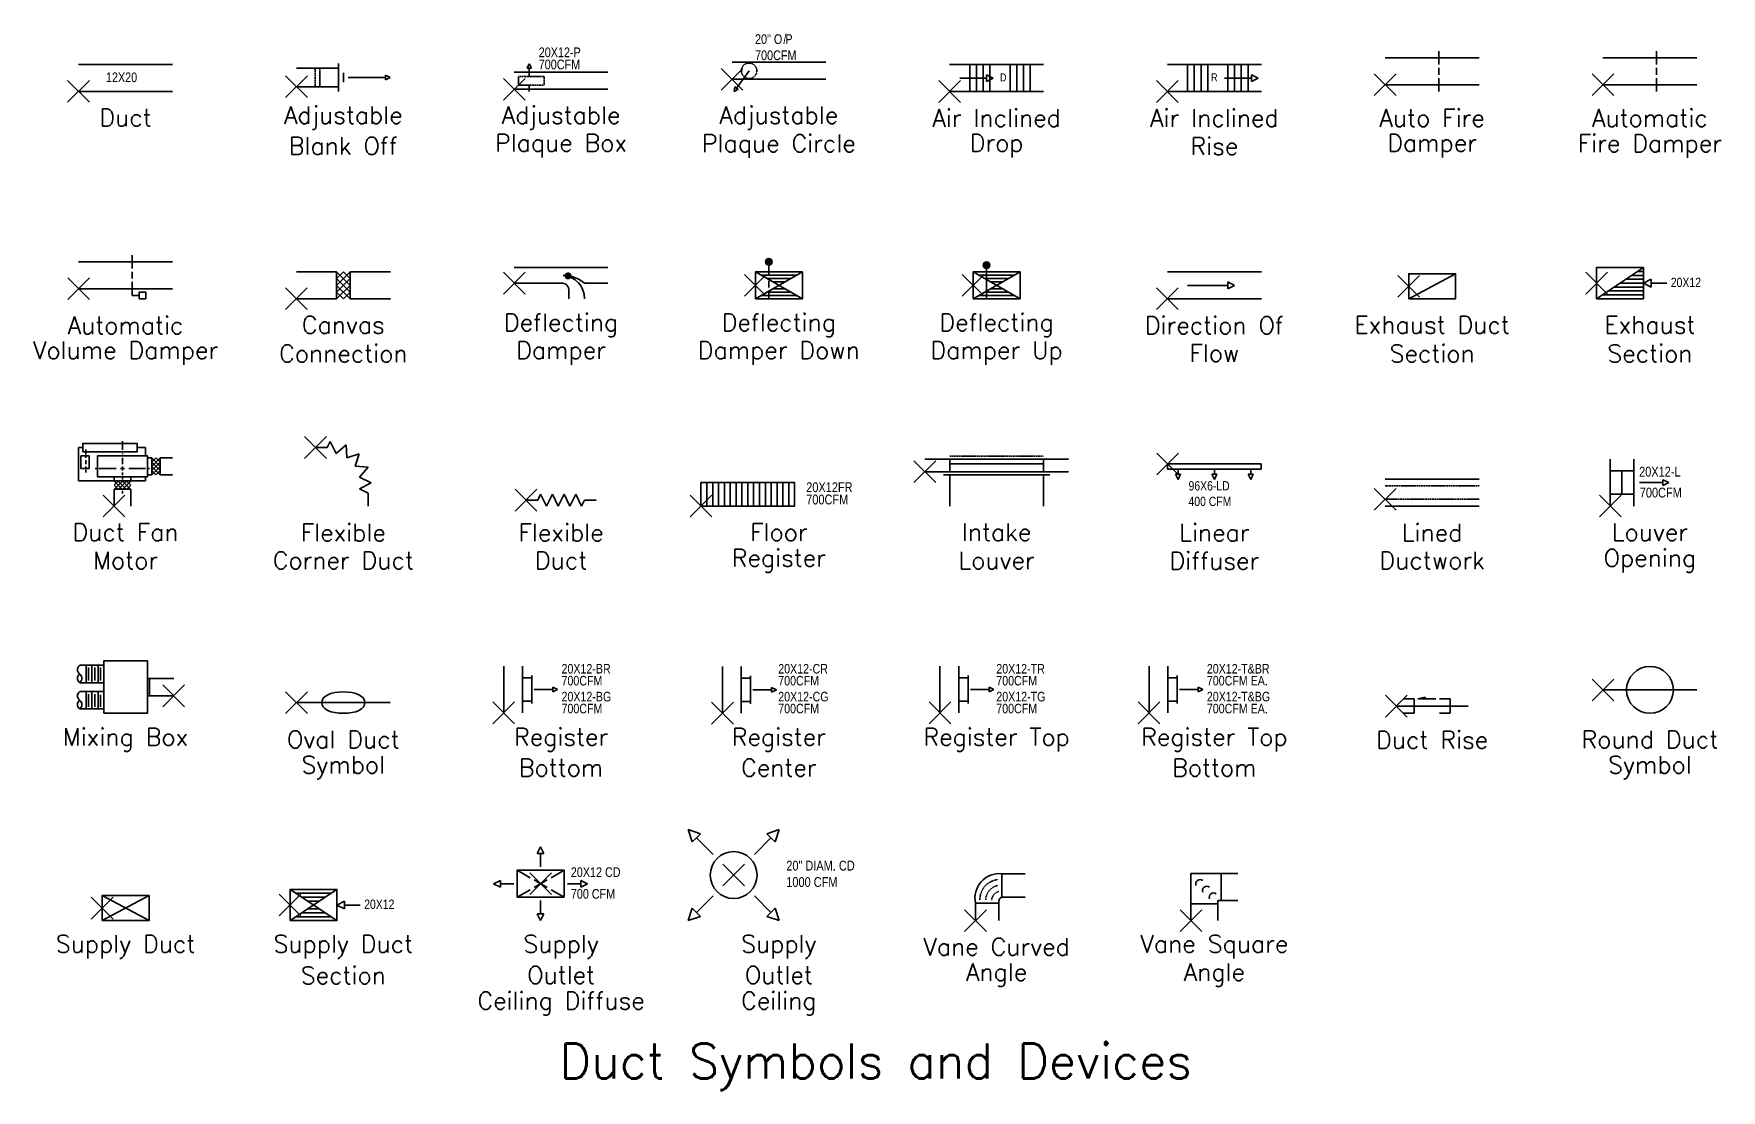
# Model space of a CAD drawing. Header units: inches. Extents: x -24 to 409, y -256 to 15.
import ezdxf
from ezdxf.enums import TextEntityAlignment as Align

# ---------------------------------------------------------------- set-up
doc = ezdxf.new("R2010")
doc.units = ezdxf.units.IN
doc.header["$MEASUREMENT"] = 0
doc.linetypes.add('DOTS', pattern=[0.1, 0.05, -0.05])
doc.layers.add('Block origin', color=7, linetype='Continuous')
doc.layers.add('Text', color=6, linetype='Continuous')
doc.styles.add('ATTR', font='romans.shx', dxfattribs={"width": 0.8, "height": 0.481622})
doc.styles.add('blk_label', font='romans.shx')

msp = doc.modelspace()

# ---------------------------------------------------------------- texts
at = {"layer": 'Text', "style": 'blk_label'}
for s, height, p in [('Adjustable', 4.463, (55.78, -6.69)), ('Adjustable', 4.463, (111.57, -6.69)), ('Adjustable', 4.463, (167.35, -6.69)), ('Duct', 4.463, (0, -6.69)), ('Air Inclined', 4.4627, (223.13, -6.69)), ('Air Inclined', 4.4627, (278.92, -6.69)), ('Auto Fire', 4.463, (334.7, -6.69)), ('Automatic', 4.463, (390.48, -6.69)), ('Blank Off', 4.463, (55.78, -13.92)), ('Plaque Box', 4.463, (111.57, -13.92)), ('Plaque Circle', 4.4627, (167.35, -13.92)), ('Drop', 4.463, (223.13, -13.92)), ('Rise', 4.463, (278.92, -13.92)), ('Damper', 4.463, (334.7, -13.92)), ('Fire Damper', 4.4627, (390.48, -13.92)), ('Automatic', 4.463, (0, -59.8)), ('Canvas', 4.463, (55.78, -59.8)), ('Deflecting', 4.463, (111.57, -59.8)), ('Deflecting', 4.463, (167.35, -59.8)), ('Deflecting', 4.463, (223.13, -59.8)), ('Direction Of', 4.4627, (278.92, -59.8)), ('Exhaust Duct', 4.4627, (334.7, -59.8)), ('Exhaust', 4.463, (390.48, -59.8)), ('Volume Damper', 4.4627, (0, -67.03)), ('Connection', 4.463, (55.78, -67.03)), ('Damper', 4.463, (111.57, -67.03)), ('Damper Down', 4.4627, (167.35, -67.03)), ('Damper Up', 4.463, (223.13, -67.03)), ('Flow', 4.463, (278.92, -67.03)), ('Section', 4.463, (334.7, -67.03)), ('Section', 4.463, (390.48, -67.03)), ('Duct Fan', 4.463, (0, -112.91)), ('Flexible', 4.463, (55.78, -112.91)), ('Flexible', 4.463, (111.57, -112.91)), ('Floor', 4.463, (167.35, -112.91)), ('Intake', 4.463, (223.13, -112.91)), ('Linear', 4.463, (278.92, -112.91)), ('Lined', 4.463, (334.7, -112.91)), ('Louver', 4.463, (390.48, -112.91)), ('Motor', 4.463, (0, -120.14)), ('Corner Duct', 4.4627, (55.78, -120.14)), ('Duct', 4.463, (111.57, -120.14)), ('Register', 4.463, (167.35, -120.14)), ('Louver', 4.463, (223.13, -120.14)), ('Diffuser', 4.463, (278.92, -120.14)), ('Ductwork', 4.463, (334.7, -120.14)), ('Opening', 4.463, (390.48, -120.14)), ('Mixing Box', 4.463, (0, -166.01)), ('Oval Duct', 4.463, (55.78, -166.01)), ('Register', 4.463, (111.57, -166.01)), ('Register', 4.463, (167.35, -166.01)), ('Register Top', 4.4627, (223.13, -166.01)), ('Register Top', 4.4627, (278.92, -166.01)), ('Duct Rise', 4.463, (334.7, -166.01)), ('Round Duct', 4.463, (390.48, -166.01)), ('Symbol', 4.463, (55.78, -173.24)), ('Bottom', 4.463, (111.57, -173.24)), ('Center', 4.463, (167.35, -173.24)), ('Bottom', 4.463, (278.92, -173.24)), ('Symbol', 4.463, (390.48, -173.24)), ('Supply Duct', 4.4627, (0, -219.12)), ('Supply Duct', 4.4627, (55.78, -219.12)), ('Supply', 4.463, (111.57, -219.12)), ('Supply', 4.463, (167.35, -219.12)), ('Vane Curved', 4.4627, (223.13, -219.12)), ('Vane Square', 4.4627, (278.92, -219.12)), ('Section', 4.463, (55.78, -226.35)), ('Outlet', 4.463, (111.57, -226.35)), ('Outlet', 4.463, (167.35, -226.35)), ('Angle', 4.463, (223.13, -226.35)), ('Angle', 4.463, (278.92, -226.35)), ('Ceiling Diffuse', 4.4627, (111.57, -233.58)), ('Ceiling', 4.463, (167.35, -233.58)), ('Duct Symbols and Devices', 9, (192.16, -249.67))]:
    msp.add_text(s, height=height, dxfattribs=at).set_placement(p, align=Align.MIDDLE)

# ---------------------------------------------------------------- blocks, each defined once
blk = doc.blocks.new('Duct')
for p, q in [((0, 6.88), (24.08, 6.88)), ((24.08, 0), (0, 0))]:
    blk.add_line(p, q)
at = {"width": 0.8333}
blk.add_text('12X20', height=2.4768, dxfattribs=at).set_placement((7.0326, 2.3784))
at = {"style": 'ATTR', "width": 0.8, "flags": 9}
blk.add_attdef('ESTCODE', (0, 0), '', height=0.0000482, dxfattribs=at)
blk = doc.blocks.new('Adjustable Blank Off')
for p, q in [((0, 4.8), (10.8, 4.8)), ((10.8, 6), (10.8, -1.2)), ((10.8, 0), (0, 0)), ((12, 1.2), (12, 3.6)), ((13.2, 2.4), (22.8, 2.4)), ((22.8, 3), (22.8, 2.4)), ((24.00001, 2.4), (22.8, 3)), ((22.8, 1.8), (24.00001, 2.4)), ((22.8, 2.4), (22.8, 1.8))]:
    blk.add_line(p, q)
at = {"linetype": 'DOTS'}
for p, q in [((4.8, 0), (4.8, 4.8)), ((6, 4.8), (6, 0))]:
    blk.add_line(p, q, dxfattribs=at)
at = {"style": 'ATTR', "width": 0.8, "flags": 9}
blk.add_attdef('ESTCODE', (0, 0), '', height=0.000048, dxfattribs=at)
blk = doc.blocks.new('Adjustable Plaque Box')
for p, q in [((0, 4.36), (23.9799, 4.36)), ((3.815, 6.54), (3.27, 5.45)), ((3.27, 5.45), (3.815, 5.45)), ((4.36, 5.45), (3.815, 6.54)), ((3.815, 5.45), (4.36, 5.45)), ((3.815, 3.27), (3.815, 5.45)), ((23.9799, 0), (0, 0)), ((3.815, -0.545), (3.815, 1.09))]:
    blk.add_line(p, q)
at = {"linetype": 'DOTS'}
blk.add_lwpolyline([(1.09, 1.09), (1.09, 3.27), (7.63, 3.27), (7.63, 1.09)], close=True, dxfattribs=at)
at = {"width": 0.8333}
for s, p in [('20X12-P', (6.2463, 8.2315)), ('700CFM', (6.2463, 5.125))]:
    blk.add_text(s, height=2.4852, dxfattribs=at).set_placement(p)
at = {"style": 'ATTR', "width": 0.8, "flags": 9}
blk.add_attdef('ESTCODE', (0, 0), '', height=0.000048, dxfattribs=at)
blk = doc.blocks.new('Adjustable Plaque Circle')
for p, q in [((0, 4.36), (23.98, 4.36)), ((23.98, 0), (0, 0)), ((4.36, 2.18), (1.1566, -2.2291)), ((0.7156, -1.9088), (0.5159, -3.1109)), ((0.5159, -3.1109), (1.5975, -2.5495)), ((1.1566, -2.2291), (0.7156, -1.9088)), ((1.5975, -2.5495), (1.1566, -2.2291))]:
    blk.add_line(p, q)
at = {"linetype": 'DOTS'}
blk.add_circle((4.36, 2.18), 1.9838, dxfattribs=at)
at = {"width": 0.8333}
for s, p in [('20" O P', (5.8801, 9.0577)), ('/', (13.1286, 9.0577)), ('700CFM', (5.8801, 4.9157))]:
    blk.add_text(s, height=2.4852, dxfattribs=at).set_placement(p)
at = {"style": 'ATTR', "width": 0.8, "flags": 9}
blk.add_attdef('ESTCODE', (0, 0), '', height=0.000048, dxfattribs=at)
blk = doc.blocks.new('Air Inclined Drop')
for p, q in [((0, 6.88), (24.080004, 6.88)), ((5.16001, 6.88), (5.16001, 0)), ((6.88001, 0), (6.88001, 6.88)), ((8.59999, 6.88), (8.59999, 0)), ((10.31999, 0), (10.31999, 6.88)), ((15.48, 0), (15.48, 6.88)), ((17.2, 6.88), (17.2, 0)), ((18.92, 0), (18.92, 6.88)), ((20.639986, 6.88), (20.639986, 0)), ((24.080004, 0), (0, 0)), ((2.58, 3.44), (9.46001, 3.44)), ((11.17999, 3.44), (9.46001, 4.3)), ((9.46001, 4.3), (9.46001, 3.44)), ((9.46001, 2.58), (11.17999, 3.44)), ((9.46001, 3.44), (9.46001, 2.58))]:
    blk.add_line(p, q)
at = {"width": 0.8333}
blk.add_text('D', height=2.064, dxfattribs=at).set_placement((12.9, 2.58))
at = {"style": 'ATTR', "width": 0.8, "flags": 9}
blk.add_attdef('ESTCODE', (0, 0), '', height=0.0000482, dxfattribs=at)
blk = doc.blocks.new('Air Inclined Rise')
for p, q in [((0, 6.88), (24.07999, 6.88)), ((5.15999, 6.88), (5.15999, 0)), ((6.87999, 0), (6.87999, 6.88)), ((8.6, 6.88), (8.6, 0)), ((10.32, 0), (10.32, 6.88)), ((15.48, 0), (15.48, 6.88)), ((17.2, 6.88), (17.2, 0)), ((18.91999, 0), (18.91999, 6.88)), ((20.63999, 6.88), (20.63999, 0)), ((24.07999, 0), (0, 0)), ((14.62, 3.44), (21.5, 3.44)), ((21.5, 3.44), (21.5, 4.3)), ((21.5, 4.3), (23.21999, 3.44)), ((23.21999, 3.44), (21.5, 2.58)), ((21.5, 2.58), (21.5, 3.44))]:
    blk.add_line(p, q)
at = {"width": 0.8333}
blk.add_text('R', height=2.064, dxfattribs=at).set_placement((11.18, 2.58))
at = {"style": 'ATTR', "width": 0.8, "flags": 9}
blk.add_attdef('ESTCODE', (0, 0), '', height=0.0000482, dxfattribs=at)
blk = doc.blocks.new('Auto Fire Damper')
for p, q in [((0, 6.88), (24.08, 6.88)), ((13.76, 5.16), (13.76, 8.6)), ((24.08, 0), (0, 0)), ((13.76, 2.58), (13.76, 4.3)), ((13.76, -1.72), (13.76, 1.72))]:
    blk.add_line(p, q)
at = {"style": 'ATTR', "width": 0.8, "flags": 9}
blk.add_attdef('ESTCODE', (0, 0), '', height=0.0000482, dxfattribs=at)
blk = doc.blocks.new('Automatic Fire Damper')
for p, q in [((0, 6.88), (24.08, 6.88)), ((13.76, 5.16), (13.76, 8.6)), ((24.08, 0), (0, 0)), ((13.76, 2.58), (13.76, 4.3)), ((13.76, -1.72), (13.76, 1.72))]:
    blk.add_line(p, q)
at = {"style": 'ATTR', "width": 0.8, "flags": 9}
blk.add_attdef('ESTCODE', (0, 0), '', height=0.0000482, dxfattribs=at)
blk = doc.blocks.new('Automatic Volume Damper')
for p, q in [((0, 6.88), (24.07998, 6.88)), ((13.75999, 5.16), (13.75999, 8.6)), ((24.07998, 0), (0, 0)), ((13.75999, 2.58), (13.75999, 4.3)), ((13.75999, -1.72), (13.75999, 1.72)), ((13.75999, -1.72), (15.47999, -1.72))]:
    blk.add_line(p, q)
blk.add_lwpolyline([(15.47999, -2.58), (15.47999, -0.86), (17.19999, -0.86), (17.19999, -2.58)], close=True)
at = {"style": 'ATTR', "width": 0.8, "flags": 9}
blk.add_attdef('ESTCODE', (0, 0), '', height=0.0000482, dxfattribs=at)
blk = doc.blocks.new('Canvas Connection')
for p, q in [((0, 6.88), (10.32001, 6.88)), ((10.32001, 6.88), (13.76001, 3.44)), ((13.76001, 6.88), (10.32001, 3.44)), ((12.04001, 6.88), (10.32001, 5.16)), ((10.32001, 6.88), (10.32001, 0)), ((13.76001, 1.72), (10.32001, 5.16)), ((10.32001, 1.72), (13.76001, 5.16)), ((13.76001, 5.16), (12.04001, 6.88)), ((24.07999, 6.88), (13.75999, 6.88)), ((13.75999, 6.88), (13.75999, 0)), ((10.32001, 0), (0, 0)), ((10.32001, 0), (13.76001, 3.44)), ((13.76001, 0), (10.32001, 3.44)), ((10.32001, 1.72), (12.04001, 0)), ((13.76001, 1.72), (12.04001, 0)), ((13.75999, 0), (24.07999, 0))]:
    blk.add_line(p, q)
at = {"style": 'ATTR', "width": 0.8, "flags": 9}
blk.add_attdef('ESTCODE', (0, 0), '', height=0.0000482, dxfattribs=at)
blk = doc.blocks.new('*X11')
at = {"color": 0}
for p, q in [((15.61, 5.46), (17.02, 5.46)), ((15.61, 5.43), (17.02, 5.43)), ((15.61, 5.4), (17.03, 5.4)), ((15.61, 5.37), (17.02, 5.37)), ((15.61, 5.34), (17.02, 5.34)), ((15.62, 5.52), (17.02, 5.52)), ((15.62, 5.49), (17.02, 5.49)), ((15.62, 5.31), (17.02, 5.31)), ((15.62, 5.28), (17.01, 5.28)), ((15.63, 5.58), (17, 5.58)), ((15.63, 5.55), (17.01, 5.55)), ((15.63, 5.25), (17.01, 5.25)), ((15.64, 5.61), (16.99, 5.61)), ((15.64, 5.22), (17, 5.22)), ((15.64, 5.19), (16.99, 5.19)), ((15.65, 5.64), (16.99, 5.64)), ((15.65, 5.16), (16.98, 5.16)), ((15.66, 5.67), (16.97, 5.67)), ((15.67, 5.13), (16.97, 5.13)), ((15.68, 5.7), (16.96, 5.7)), ((15.68, 5.1), (16.96, 5.1)), ((15.69, 5.73), (16.95, 5.73)), ((15.7, 5.07), (16.94, 5.07)), ((15.71, 5.76), (16.93, 5.76)), ((15.71, 5.04), (16.92, 5.04)), ((15.73, 5.79), (16.91, 5.79)), ((15.73, 5.01), (16.9, 5.01)), ((15.75, 5.82), (16.89, 5.82)), ((15.75, 4.98), (16.88, 4.98)), ((15.77, 5.85), (16.87, 5.85)), ((15.78, 4.95), (16.86, 4.95)), ((15.79, 5.88), (16.84, 5.88)), ((15.8, 4.92), (16.83, 4.92)), ((15.82, 5.91), (16.81, 5.91)), ((15.83, 4.89), (16.8, 4.89)), ((15.86, 5.94), (16.78, 5.94)), ((15.87, 4.86), (16.77, 4.86)), ((15.89, 5.97), (16.74, 5.97)), ((15.91, 4.83), (16.73, 4.83)), ((15.94, 6), (16.7, 6)), ((15.95, 4.8), (16.68, 4.8)), ((15.99, 6.03), (16.65, 6.03)), ((16.01, 4.77), (16.63, 4.77)), ((16.05, 6.06), (16.58, 6.06)), ((16.08, 4.74), (16.56, 4.74)), ((16.14, 6.09), (16.49, 6.09)), ((16.19, 4.71), (16.45, 4.71))]:
    blk.add_line(p, q, dxfattribs=at)
blk = doc.blocks.new('Deflecting Damper')
for p, q in [((0, 4), (24, 4)), ((0, 0), (12, 0)), ((24, 0), (18, 0)), ((14, -2), (14, -4))]:
    blk.add_line(p, q)
blk.add_circle((13.77, 1.86), 0.707)
for centre, radius, start, end in [((12.25, -1.75), 1.77, 351.8699, 98.1301), ((12.23, -7.31), 9.32, 51.7113, 88.3225), ((12.03, -3.96), 5.98, 359.5801, 85.4407)]:
    blk.add_arc(centre, radius, start, end)
blk.add_blockref('*X11', (-2.54, -3.55))
at = {"style": 'ATTR', "width": 0.8, "flags": 9}
blk.add_attdef('ESTCODE', (0, 0), '', height=0.000048, dxfattribs=at)
blk = doc.blocks.new('Deflecting Damper Down')
for p, q in [((3.4401, 2.7292), (3.4401, 5.16)), ((0, 3.44), (12.0401, -3.44)), ((0, -3.44), (12.0401, 3.44)), ((10.5605, 2.58), (1.5418, 2.58)), ((3.0681, 1.72), (8.9996, 1.72)), ((3.4401, -0.5494), (3.4401, 1.1706)), ((7.5774, 0.86), (4.4902, 0.86)), ((1.5071, -2.58), (10.5605, -2.58)), ((9.0342, -1.72), (3.0681, -1.72)), ((3.4401, -3.44), (3.4401, -1.72)), ((4.5943, -0.86), (7.508, -0.86))]:
    blk.add_line(p, q)
blk.add_lwpolyline([(0, -3.44), (0, 3.44), (12.0401, 3.44), (12.0401, -3.44)], close=True)
blk.add_circle((3.4401, 6.02), 0.86)
for points in [[(3.264, 6.2159), (2.637, 6.3225), (2.58, 6.02)], [(2.637, 6.3225), (2.593, 6.175), (2.58, 6.02)], [(3.264, 6.2159), (2.58, 6.02), (3.264, 5.8241)], [(2.593, 6.175), (2.5852, 6.0903), (2.58, 6.02)], [(3.264, 5.8241), (2.58, 6.02), (2.637, 5.7176)], [(2.58, 6.02), (2.593, 5.8651), (2.637, 5.7176)], [(2.58, 6.02), (2.5852, 5.9498), (2.593, 5.8651)], [(2.637, 6.3225), (2.6137, 6.2487), (2.593, 6.175)], [(2.593, 5.8651), (2.6137, 5.7914), (2.637, 5.7176)], [(3.264, 6.2159), (2.8572, 6.6503), (2.637, 6.3225)], [(2.8572, 6.6503), (2.7562, 6.541), (2.637, 6.3225)], [(2.7562, 6.541), (2.6914, 6.4372), (2.637, 6.3225)], [(2.6914, 6.4372), (2.6629, 6.3826), (2.637, 6.3225)], [(2.637, 5.7176), (2.8572, 5.3898), (3.264, 5.8241)], [(2.637, 5.7176), (2.7562, 5.4991), (2.8572, 5.3898)], [(2.637, 5.7176), (2.6914, 5.6029), (2.7562, 5.4991)], [(2.637, 5.7176), (2.6629, 5.6575), (2.6914, 5.6029)], [(2.7562, 6.541), (2.7225, 6.4973), (2.6914, 6.4372)], [(2.6914, 5.6029), (2.7225, 5.5428), (2.7562, 5.4991)], [(2.8572, 6.6503), (2.8002, 6.5956), (2.7562, 6.541)], [(2.7562, 5.4991), (2.8002, 5.4444), (2.8572, 5.3898)], [(3.264, 6.2159), (3.1629, 6.8333), (2.8572, 6.6503)], [(3.1629, 6.8333), (3.0489, 6.7841), (2.8572, 6.6503)], [(3.0489, 6.7841), (2.9505, 6.7267), (2.8572, 6.6503)], [(2.9505, 6.7267), (2.8961, 6.683), (2.8572, 6.6503)], [(2.8572, 5.3898), (3.1629, 5.2068), (3.264, 5.8241)], [(2.8572, 5.3898), (3.0489, 5.256), (3.1629, 5.2068)], [(2.8572, 5.3898), (2.9505, 5.3133), (3.0489, 5.256)], [(2.8572, 5.3898), (2.8961, 5.357), (2.9505, 5.3133)], [(3.0489, 6.7841), (2.9945, 6.7568), (2.9505, 6.7267)], [(2.9505, 5.3133), (2.9945, 5.2833), (3.0489, 5.256)], [(3.1629, 6.8333), (3.1059, 6.8142), (3.0489, 6.7841)], [(3.0489, 5.256), (3.1059, 5.2259), (3.1629, 5.2068)], [(3.264, 6.2159), (3.4401, 6.88), (3.1629, 6.8333)], [(3.4401, 6.88), (3.3313, 6.8715), (3.1629, 6.8333)], [(3.3313, 6.8715), (3.2251, 6.8496), (3.1629, 6.8333)], [(3.1629, 5.2068), (3.4401, 5.16), (3.264, 5.8241)], [(3.1629, 5.2068), (3.3313, 5.1685), (3.4401, 5.16)], [(3.1629, 5.2068), (3.2251, 5.1904), (3.3313, 5.1685)], [(3.3313, 6.8715), (3.2769, 6.8633), (3.2251, 6.8496)], [(3.2251, 5.1904), (3.2769, 5.1767), (3.3313, 5.1685)], [(3.6161, 6.2159), (3.4401, 6.88), (3.264, 6.2159)], [(3.6161, 5.8241), (3.6161, 6.2159), (3.264, 6.2159)], [(3.264, 6.2159), (3.264, 5.8241), (3.6161, 5.8241)], [(3.264, 5.8241), (3.4401, 5.16), (3.6161, 5.8241)], [(3.4401, 6.88), (3.3909, 6.877), (3.3313, 6.8715)], [(3.3313, 5.1685), (3.3909, 5.1631), (3.4401, 5.16)], [(3.7172, 6.8333), (3.4401, 6.88), (3.6161, 6.2159)], [(3.7172, 6.8333), (3.5488, 6.8715), (3.4401, 6.88)], [(3.5488, 6.8715), (3.4892, 6.877), (3.4401, 6.88)], [(3.6161, 5.8241), (3.4401, 5.16), (3.7172, 5.2068)], [(3.4401, 5.16), (3.5488, 5.1685), (3.7172, 5.2068)], [(3.4401, 5.16), (3.4892, 5.1631), (3.5488, 5.1685)], [(3.7172, 6.8333), (3.655, 6.8496), (3.5488, 6.8715)], [(3.655, 6.8496), (3.6032, 6.8633), (3.5488, 6.8715)], [(3.5488, 5.1685), (3.655, 5.1904), (3.7172, 5.2068)], [(3.5488, 5.1685), (3.6032, 5.1767), (3.655, 5.1904)], [(4.0229, 6.6503), (3.7172, 6.8333), (3.6161, 6.2159)], [(4.2431, 6.3225), (4.0229, 6.6503), (3.6161, 6.2159)], [(3.6161, 6.2159), (4.3001, 6.02), (4.2431, 6.3225)], [(3.6161, 5.8241), (4.3001, 6.02), (3.6161, 6.2159)], [(3.6161, 5.8241), (4.2431, 5.7176), (4.3001, 6.02)], [(3.6161, 5.8241), (4.0229, 5.3898), (4.2431, 5.7176)], [(3.6161, 5.8241), (3.7172, 5.2068), (4.0229, 5.3898)], [(4.0229, 6.6503), (3.8312, 6.7841), (3.7172, 6.8333)], [(3.8312, 6.7841), (3.7742, 6.8142), (3.7172, 6.8333)], [(3.7172, 5.2068), (3.8312, 5.256), (4.0229, 5.3898)], [(3.7172, 5.2068), (3.7742, 5.2259), (3.8312, 5.256)], [(4.0229, 6.6503), (3.9296, 6.7267), (3.8312, 6.7841)], [(3.9296, 6.7267), (3.8856, 6.7568), (3.8312, 6.7841)], [(3.8312, 5.256), (3.9296, 5.3133), (4.0229, 5.3898)], [(3.8312, 5.256), (3.8856, 5.2833), (3.9296, 5.3133)], [(4.0229, 6.6503), (3.984, 6.683), (3.9296, 6.7267)], [(3.9296, 5.3133), (3.984, 5.357), (4.0229, 5.3898)], [(4.2431, 6.3225), (4.1239, 6.541), (4.0229, 6.6503)], [(4.1239, 6.541), (4.0799, 6.5956), (4.0229, 6.6503)], [(4.0229, 5.3898), (4.1239, 5.4991), (4.2431, 5.7176)], [(4.0229, 5.3898), (4.0799, 5.4444), (4.1239, 5.4991)], [(4.2431, 6.3225), (4.1887, 6.4372), (4.1239, 6.541)], [(4.1887, 6.4372), (4.1576, 6.4973), (4.1239, 6.541)], [(4.1239, 5.4991), (4.1887, 5.6029), (4.2431, 5.7176)], [(4.1239, 5.4991), (4.1576, 5.5428), (4.1887, 5.6029)], [(4.2431, 6.3225), (4.2172, 6.3826), (4.1887, 6.4372)], [(4.1887, 5.6029), (4.2172, 5.6575), (4.2431, 5.7176)], [(4.3001, 6.02), (4.2872, 6.175), (4.2431, 6.3225)], [(4.2872, 6.175), (4.2664, 6.2487), (4.2431, 6.3225)], [(4.2431, 5.7176), (4.2872, 5.8651), (4.3001, 6.02)], [(4.2431, 5.7176), (4.2664, 5.7914), (4.2872, 5.8651)], [(4.3001, 6.02), (4.2949, 6.0903), (4.2872, 6.175)], [(4.2872, 5.8651), (4.2949, 5.9498), (4.3001, 6.02)]]:
    blk.add_solid(points)
at = {"style": 'ATTR', "width": 0.8, "flags": 9}
blk.add_attdef('ESTCODE', (0, 0), '', height=0.0000241, dxfattribs=at)
blk = doc.blocks.new('Deflecting Damper Up')
for p, q in [((0, 3.44), (12.04, -3.44)), ((0, -3.44), (12.04, 3.44)), ((10.5604, 2.58), (1.5418, 2.58)), ((3.068, 1.72), (8.9995, 1.72)), ((3.44, -3.44), (3.44, 4.3)), ((7.5774, 0.86), (4.4902, 0.86)), ((1.5071, -2.58), (10.5604, -2.58)), ((9.0342, -1.72), (3.068, -1.72)), ((4.5943, -0.86), (7.508, -0.86))]:
    blk.add_line(p, q)
blk.add_lwpolyline([(0, -3.44), (0, 3.44), (12.04, 3.44), (12.04, -3.44)], close=True)
blk.add_circle((3.44, 5.16), 0.86)
for points in [[(3.2697, 5.386), (2.6508, 5.4905), (2.58, 5.16)], [(2.6508, 5.4905), (2.5918, 5.2871), (2.58, 5.16)], [(3.2697, 5.386), (2.58, 5.16), (3.2697, 4.9341)], [(2.5918, 5.2871), (2.5838, 5.2193), (2.58, 5.16)], [(3.2697, 4.9341), (2.58, 5.16), (2.6508, 4.8296)], [(2.58, 5.16), (2.5918, 5.0329), (2.6508, 4.8296)], [(2.58, 5.16), (2.5838, 5.1007), (2.5918, 5.0329)], [(2.6508, 5.4905), (2.6106, 5.3916), (2.5918, 5.2871)], [(2.6106, 5.3916), (2.5999, 5.3323), (2.5918, 5.2871)], [(2.5918, 5.0329), (2.6106, 4.9284), (2.6508, 4.8296)], [(2.5918, 5.0329), (2.5999, 4.9877), (2.6106, 4.9284)], [(2.6508, 5.4905), (2.6293, 5.4481), (2.6106, 5.3916)], [(2.6106, 4.9284), (2.6293, 4.8719), (2.6508, 4.8296)], [(3.2697, 5.386), (2.9589, 5.8718), (2.6508, 5.4905)], [(2.9589, 5.8718), (2.7419, 5.6544), (2.6508, 5.4905)], [(2.7419, 5.6544), (2.6776, 5.5583), (2.6508, 5.4905)], [(2.6508, 4.8296), (2.9589, 4.4482), (3.2697, 4.9341)], [(2.6508, 4.8296), (2.7419, 4.6657), (2.9589, 4.4482)], [(2.6508, 4.8296), (2.6776, 4.7617), (2.7419, 4.6657)], [(2.7419, 5.6544), (2.7097, 5.612), (2.6776, 5.5583)], [(2.6776, 4.7617), (2.7097, 4.7081), (2.7419, 4.6657)], [(2.9589, 5.8718), (2.8249, 5.7532), (2.7419, 5.6544)], [(2.8249, 5.7532), (2.7794, 5.7165), (2.7419, 5.6544)], [(2.7419, 4.6657), (2.8249, 4.5668), (2.9589, 4.4482)], [(2.7419, 4.6657), (2.7794, 4.6036), (2.8249, 4.5668)], [(2.9589, 5.8718), (2.8731, 5.8097), (2.8249, 5.7532)], [(2.8249, 4.5668), (2.8731, 4.5103), (2.9589, 4.4482)], [(2.9589, 5.8718), (2.908, 5.8379), (2.8731, 5.8097)], [(2.8731, 4.5103), (2.908, 4.4821), (2.9589, 4.4482)], [(3.2697, 5.386), (3.44, 6.02), (2.9589, 5.8718)], [(3.44, 6.02), (3.2188, 5.9905), (2.9589, 5.8718)], [(3.2188, 5.9905), (3.0955, 5.9453), (2.9589, 5.8718)], [(3.0955, 5.9453), (3.0044, 5.9058), (2.9589, 5.8718)], [(2.9589, 4.4482), (3.44, 4.3), (3.2697, 4.9341)], [(2.9589, 4.4482), (3.2188, 4.3296), (3.44, 4.3)], [(2.9589, 4.4482), (3.0955, 4.3747), (3.2188, 4.3296)], [(2.9589, 4.4482), (3.0044, 4.4143), (3.0955, 4.3747)], [(3.0955, 5.9453), (3.0553, 5.9284), (3.0044, 5.9058)], [(3.0044, 4.4143), (3.0553, 4.3917), (3.0955, 4.3747)], [(3.2188, 5.9905), (3.1598, 5.9707), (3.0955, 5.9453)], [(3.0955, 4.3747), (3.1598, 4.3493), (3.2188, 4.3296)], [(3.44, 6.02), (3.3233, 6.0131), (3.2188, 5.9905)], [(3.3233, 6.0131), (3.275, 6.0046), (3.2188, 5.9905)], [(3.2188, 4.3296), (3.3233, 4.3069), (3.44, 4.3)], [(3.2188, 4.3296), (3.275, 4.3154), (3.3233, 4.3069)], [(3.6104, 5.386), (3.44, 6.02), (3.2697, 5.386)], [(3.6104, 4.9341), (3.6104, 5.386), (3.2697, 5.386)], [(3.2697, 5.386), (3.2697, 4.9341), (3.6104, 4.9341)], [(3.2697, 4.9341), (3.44, 4.3), (3.6104, 4.9341)], [(3.3849, 6.0187), (3.3608, 6.0216), (3.3233, 6.0131)], [(3.44, 6.02), (3.3849, 6.0187), (3.3233, 6.0131)], [(3.44, 6.02), (3.4197, 6.0216), (3.3849, 6.0187)], [(3.4952, 6.0187), (3.4604, 6.0216), (3.44, 6.02)], [(3.9212, 5.8718), (3.44, 6.02), (3.6104, 5.386)], [(3.9212, 5.8718), (3.6613, 5.9905), (3.44, 6.02)], [(3.6613, 5.9905), (3.5568, 6.0131), (3.44, 6.02)], [(3.5568, 6.0131), (3.4952, 6.0187), (3.44, 6.02)], [(3.6104, 4.9341), (3.44, 4.3), (3.9212, 4.4482)], [(3.44, 4.3), (3.6613, 4.3296), (3.9212, 4.4482)], [(3.44, 4.3), (3.5568, 4.3069), (3.6613, 4.3296)], [(3.5568, 6.0131), (3.5193, 6.0216), (3.4952, 6.0187)], [(3.6613, 5.9905), (3.605, 6.0046), (3.5568, 6.0131)], [(3.5568, 4.3069), (3.605, 4.3154), (3.6613, 4.3296)], [(4.2293, 5.4905), (3.9212, 5.8718), (3.6104, 5.386)], [(3.6104, 5.386), (4.3, 5.16), (4.2293, 5.4905)], [(3.6104, 4.9341), (4.3, 5.16), (3.6104, 5.386)], [(3.6104, 4.9341), (4.2293, 4.8296), (4.3, 5.16)], [(3.6104, 4.9341), (3.9212, 4.4482), (4.2293, 4.8296)], [(3.9212, 5.8718), (3.7845, 5.9453), (3.6613, 5.9905)], [(3.7845, 5.9453), (3.7202, 5.9707), (3.6613, 5.9905)], [(3.6613, 4.3296), (3.7845, 4.3747), (3.9212, 4.4482)], [(3.6613, 4.3296), (3.7202, 4.3493), (3.7845, 4.3747)], [(3.9212, 5.8718), (3.8756, 5.9058), (3.7845, 5.9453)], [(3.8756, 5.9058), (3.8247, 5.9284), (3.7845, 5.9453)], [(3.7845, 4.3747), (3.8756, 4.4143), (3.9212, 4.4482)], [(3.7845, 4.3747), (3.8247, 4.3917), (3.8756, 4.4143)], [(4.2293, 5.4905), (4.1382, 5.6544), (3.9212, 5.8718)], [(4.1382, 5.6544), (4.0551, 5.7532), (3.9212, 5.8718)], [(4.0551, 5.7532), (4.0069, 5.8097), (3.9212, 5.8718)], [(4.0069, 5.8097), (3.9721, 5.8379), (3.9212, 5.8718)], [(3.9212, 4.4482), (4.1382, 4.6657), (4.2293, 4.8296)], [(3.9212, 4.4482), (4.0551, 4.5668), (4.1382, 4.6657)], [(3.9212, 4.4482), (4.0069, 4.5103), (4.0551, 4.5668)], [(3.9212, 4.4482), (3.9721, 4.4821), (4.0069, 4.5103)], [(4.1382, 5.6544), (4.1007, 5.7165), (4.0551, 5.7532)], [(4.0551, 4.5668), (4.1007, 4.6036), (4.1382, 4.6657)], [(4.2293, 5.4905), (4.2025, 5.5583), (4.1382, 5.6544)], [(4.2025, 5.5583), (4.1704, 5.612), (4.1382, 5.6544)], [(4.1382, 4.6657), (4.2025, 4.7617), (4.2293, 4.8296)], [(4.1382, 4.6657), (4.1704, 4.7081), (4.2025, 4.7617)], [(4.3, 5.16), (4.2882, 5.2871), (4.2293, 5.4905)], [(4.2882, 5.2871), (4.2695, 5.3916), (4.2293, 5.4905)], [(4.2695, 5.3916), (4.2507, 5.4481), (4.2293, 5.4905)], [(4.2293, 4.8296), (4.2882, 5.0329), (4.3, 5.16)], [(4.2293, 4.8296), (4.2695, 4.9284), (4.2882, 5.0329)], [(4.2293, 4.8296), (4.2507, 4.8719), (4.2695, 4.9284)], [(4.2882, 5.2871), (4.2802, 5.3323), (4.2695, 5.3916)], [(4.2695, 4.9284), (4.2802, 4.9877), (4.2882, 5.0329)], [(4.3, 5.16), (4.2963, 5.2193), (4.2882, 5.2871)], [(4.2882, 5.0329), (4.2963, 5.1007), (4.3, 5.16)], [(3.3233, 4.3069), (3.3849, 4.3013), (3.44, 4.3)], [(3.3233, 4.3069), (3.3608, 4.2985), (3.3849, 4.3013)], [(3.3849, 4.3013), (3.4197, 4.2985), (3.44, 4.3)], [(3.44, 4.3), (3.4952, 4.3013), (3.5568, 4.3069)], [(3.44, 4.3), (3.4604, 4.2985), (3.4952, 4.3013)], [(3.4952, 4.3013), (3.5193, 4.2985), (3.5568, 4.3069)]]:
    blk.add_solid(points)
at = {"style": 'ATTR', "width": 0.8, "flags": 9}
blk.add_attdef('ESTCODE', (0, 0), '', height=0.0000241, dxfattribs=at)
blk = doc.blocks.new('Direction Of Flow')
for p, q in [((0, 6.88), (24.07999, 6.88)), ((24.07999, 0), (0, 0)), ((5.16, 3.44), (15.47998, 3.44)), ((15.47998, 4.3), (15.47998, 3.44)), ((17.20001, 3.44), (15.47998, 4.3)), ((15.47998, 3.44), (15.47998, 2.58)), ((15.47998, 2.58), (17.20001, 3.44))]:
    blk.add_line(p, q)
at = {"style": 'ATTR', "width": 0.8, "flags": 9}
blk.add_attdef('ESTCODE', (0, 0), '', height=0.0000482, dxfattribs=at)
blk = doc.blocks.new('Exhaust Duct Section')
blk.add_line((0, -3.2), (12.00001, 3.2))
blk.add_lwpolyline([(0, -3.2), (0, 3.2), (12.00001, 3.2), (12.00001, -3.2)], close=True)
at = {"style": 'ATTR', "width": 0.8, "flags": 9}
blk.add_attdef('ESTCODE', (0, 0), '', height=0.000024, dxfattribs=at)
blk = doc.blocks.new('Exhaust Section')
for p, q in [((0, -4), (12, 4)), ((12, 0), (6.0125, 0)), ((7.5257, 1), (12, 1)), ((12, 2), (9.0389, 2)), ((10.5076, 3), (12, 3)), ((12, 0), (14, 1)), ((14, -1), (12, 0)), ((14, 1), (14, -1)), ((14, 0), (18, 0)), ((1.4951, -3), (12, -3)), ((12, -2), (3.0528, -2)), ((4.4993, -1), (12, -1))]:
    blk.add_line(p, q)
blk.add_lwpolyline([(0, -4), (0, 4), (12, 4), (12, -4)], close=True)
at = {"width": 0.8333}
blk.add_text('20X12', height=2.4, dxfattribs=at).set_placement((19, -1))
at = {"style": 'ATTR', "width": 0.8, "flags": 9}
blk.add_attdef('ESTCODE', (0, 0), '', height=0.0000547, dxfattribs=at)
blk = doc.blocks.new('Duct Fan Motor')
for p, q in [((-9.095, 14.98), (-8.025, 14.98)), ((-9.095, 6.42), (-9.095, 14.98)), ((-7.2225, 13.1944), (-7.2225, 14.445)), ((2.14, 16.2812), (2.14, 16.585)), ((2.14, 14.3893), (2.14, 15.7833)), ((2.14, 13.2687), (2.14, 13.4931)), ((5.885, 14.98), (8.025, 14.98)), ((8.025, 12.84), (8.025, 14.98)), ((-8.56, 9.63), (-8.56, 12.84)), ((-8.56, 12.84), (-6.42, 12.84)), ((-6.42, 9.63), (-8.56, 9.63)), ((-7.2225, 12.305), (-7.2225, 12.597)), ((-7.2225, 11.77), (-7.2225, 10.7)), ((-7.2225, 10.165), (-7.2225, 9.9084)), ((-7.2225, 9.311), (-7.2225, 8.56)), ((-6.42, 12.84), (-6.42, 9.63)), ((-4.5471, 9.63), (-4.815, 9.63)), ((0.535, 9.63), (-3.9115, 9.63)), ((1.605, 9.63), (2.675, 9.63)), ((2.14, 12.305), (2.14, 10.7)), ((2.14, 9.095), (2.14, 10.165)), ((3.745, 9.63), (8.0382, 9.63)), ((9.63, 12.305), (8.56, 12.305)), ((8.6738, 9.63), (9.095, 9.63)), ((9.63, 11.235), (10.7, 12.305)), ((11.77, 12.305), (9.63, 10.165)), ((9.63, 12.305), (11.77, 10.165)), ((9.63, 8.025), (9.63, 12.305)), ((9.63, 9.095), (11.77, 11.235)), ((9.63, 11.235), (11.77, 9.095)), ((9.63, 8.025), (11.77, 10.165)), ((11.77, 8.025), (9.63, 10.165)), ((9.63, 9.095), (10.7, 8.025)), ((10.7, 12.305), (11.77, 11.235)), ((11.77, 9.095), (10.7, 8.025)), ((11.77, 12.305), (14.98, 12.305)), ((11.77, 8.025), (11.77, 12.305)), ((8.025, 6.42), (-9.095, 6.42)), ((1.0554, 6.3778), (-0.0146, 5.3078)), ((-0.0146, 6.3778), (2.1254, 4.2378)), ((-0.0146, 4.2378), (2.1254, 6.3778)), ((1.0554, 4.2378), (-0.0146, 5.3078)), ((0, 6.42), (0, 7.49)), ((1.0554, 4.2378), (3.1954, 6.3778)), ((1.0554, 6.3778), (3.1954, 4.2378)), ((4.2654, 6.3778), (2.1254, 4.2378)), ((4.2654, 4.2378), (2.1254, 6.3778)), ((2.14, 8.56), (2.14, 7.917)), ((2.14, 7.2199), (2.14, 6.8216)), ((2.14, 6.3238), (2.14, 6.1246)), ((2.14, 5.4276), (2.14, 5.1289)), ((2.14, 4.5314), (2.14, 4.4319)), ((3.1954, 6.3778), (4.2654, 5.3078)), ((4.2654, 5.3078), (3.1954, 4.2378)), ((4.28, 6.42), (4.28, 7.49)), ((8.025, 7.49), (8.025, 6.42)), ((8.56, 8.025), (9.63, 8.025)), ((14.98, 8.025), (11.77, 8.025)), ((0, 4.28), (0, 0)), ((0, 4.28), (4.28, 4.28)), ((2.14, 3.934), (2.14, 3.21)), ((4.28, 4.28), (4.28, 0))]:
    blk.add_line(p, q)
for points in [[(-8.025, 13.91), (-8.025, 16.05), (5.885, 16.05), (5.885, 13.91)], [(-4.28, 7.49), (-4.28, 12.84), (8.56, 12.84), (8.56, 7.49)]]:
    blk.add_lwpolyline(points, close=True)
at = {"style": 'ATTR', "width": 0.8, "flags": 9}
blk.add_attdef('ESTCODE', (0, 0), '', height=0.0000481, dxfattribs=at)
blk = doc.blocks.new('Flexible Corner Duct')
for p, q in [((0, 0), (3, 0)), ((3, -0.000004), (3.75, 1.499996)), ((3.75, 1.499996), (5.25, -1.500004)), ((5.25, -1.500004), (7.80291, 0.675415)), ((7.80291, 0.675415), (8.01151, -2.672199)), ((8.01151, -2.672199), (11.19351, -1.611538)), ((11.19351, -1.611538), (10.13281, -4.793519)), ((10.13281, -4.793519), (13.47631, -5.060475)), ((13.47631, -5.060475), (11.25661, -7.57507)), ((11.25661, -7.57507), (14.25661, -9.07507)), ((14.25661, -9.07507), (11.25661, -10.57507)), ((11.25661, -10.57507), (13.49951, -11.69651)), ((13.50001, -15), (13.50001, -11.69556))]:
    blk.add_line(p, q)
at = {"style": 'ATTR', "width": 0.8, "flags": 9}
blk.add_attdef('ESTCODE', (0, 0), '', height=0.0000413, dxfattribs=at)
blk = doc.blocks.new('Flexible Duct')
for p, q in [((0, 0), (3, 0)), ((3, 0), (3.75, 1.500001)), ((3.75, 1.500001), (5.25, -1.5)), ((5.25, -1.5), (6.75, 1.500001)), ((6.75, 1.500001), (8.25, -1.5)), ((8.25, -1.5), (9.75, 1.500001)), ((9.75, 1.500001), (11.25, -1.5)), ((11.25, -1.5), (12.75, 1.500001)), ((12.75, 1.500001), (14.25, -1.5)), ((14.25, -1.5), (15, 0)), ((15, 0), (18, 0))]:
    blk.add_line(p, q)
at = {"style": 'ATTR', "width": 0.8, "flags": 9}
blk.add_attdef('ESTCODE', (0, 0), '', height=0.000036, dxfattribs=at)
blk = doc.blocks.new('Floor Register')
for p, q in [((1.5, 0), (1.5, 6)), ((3, 6), (3, 0)), ((4.5, 6), (4.5, 0)), ((6, 6), (6, 0)), ((7.5, 6), (7.5, 0)), ((9, 0), (9, 6)), ((10.5, 6), (10.5, 0)), ((12, 6), (12, 0)), ((13.5, 6), (13.5, 0)), ((15, 6), (15, 0)), ((15, 6), (15, 0)), ((16.5, 0), (16.5, 6)), ((18, 6), (18, 0)), ((19.5, 6), (19.5, 0)), ((21, 6), (21, 0)), ((22.5, 6), (22.5, 0))]:
    blk.add_line(p, q)
blk.add_lwpolyline([(0, 0), (0, 6), (24, 6), (24, 0)], close=True)
at = {"width": 0.8333}
for s, p in [('20X12FR', (26.96466, 3.5621)), ('700CFM', (26.96466, 0.4121))]:
    blk.add_text(s, height=2.52, dxfattribs=at).set_placement(p)
at = {"style": 'ATTR', "width": 0.8, "flags": 9}
blk.add_attdef('ESTCODE', (0, 0), '', height=0.0000798, dxfattribs=at)
blk = doc.blocks.new('Intake Louver')
for p, q in [((0, 3.2), (36.7999, 3.2)), ((36.7999, 0), (0, 0)), ((6.4, 0), (6.4, 3.2)), ((6.4, 2), (30.3999, 2)), ((30.3999, 3.2), (30.3999, 0)), ((32, -0.8), (4.8, -0.8)), ((6.4, -0.8), (6.4, -8.8)), ((30.3999, -8.8), (30.3999, -0.8))]:
    blk.add_line(p, q)
at = {"linetype": 'DOTS'}
blk.add_line((6.4, 4), (30.3999, 4), dxfattribs=at)
at = {"style": 'ATTR', "width": 0.8, "flags": 9}
blk.add_attdef('ESTCODE', (0, 0), '', height=0.0000736, dxfattribs=at)
blk = doc.blocks.new('Linear Diffuser')
for p, q in [((1.99499, -2.66), (2.66, -2.66)), ((2.66, -3.9899), (1.99499, -2.66)), ((2.66, -1.33), (2.66, -2.66)), ((3.325, -2.66), (2.66, -3.9899)), ((2.66, -2.66), (3.325, -2.66)), ((11.30501, -2.66), (11.97, -2.66)), ((11.97, -3.9899), (11.30501, -2.66)), ((11.97, -1.33), (11.97, -2.66)), ((12.63499, -2.66), (11.97, -3.9899)), ((11.97, -2.66), (12.63499, -2.66)), ((20.615, -2.66), (21.28, -2.66)), ((21.28, -3.9899), (20.615, -2.66)), ((21.28, -1.33), (21.28, -2.66)), ((21.94499, -2.66), (21.28, -3.9899)), ((21.28, -2.66), (21.94499, -2.66))]:
    blk.add_line(p, q)
blk.add_lwpolyline([(0, -1.33), (0, 0), (23.94, 0), (23.94, -1.33)], close=True)
at = {"width": 0.8333}
for s, p in [('400 CFM', (5.34326, -10.7965)), ('96X6-LD', (5.34326, -6.8065))]:
    blk.add_text(s, height=2.394, dxfattribs=at).set_placement(p)
at = {"style": 'ATTR', "width": 0.8, "flags": 9}
blk.add_attdef('ESTCODE', (0, 0), '', height=0.0000479, dxfattribs=at)
blk = doc.blocks.new('Lined Ductwork')
for p, q in [((0, 5.16), (24.08, 5.16)), ((24.08, -1.72), (0, -1.72))]:
    blk.add_line(p, q)
at = {"linetype": 'DOTS'}
for p, q in [((24.08, 3.44), (0, 3.44)), ((0, 0), (24.08, 0))]:
    blk.add_line(p, q, dxfattribs=at)
at = {"style": 'ATTR', "width": 0.8, "flags": 9}
blk.add_attdef('ESTCODE', (0, 0), '', height=0.0000482, dxfattribs=at)
blk = doc.blocks.new('Louver Opening')
for p, q in [((0, 12), (0, 0)), ((6, 9), (0, 9)), ((3, 9), (3, 3)), ((6, 0), (6, 12)), ((7.5, 6), (13.5, 6)), ((13.5, 6.75), (13.5, 6)), ((15, 6), (13.5, 6.75)), ((13.5, 5.25), (15, 6)), ((13.5, 6), (13.5, 5.25)), ((0, 3), (6, 3))]:
    blk.add_line(p, q)
at = {"width": 0.833301}
for s, p in [('20X12-L', (7.3853, 7.5472)), ('700CFM', (7.5573, 2.1864))]:
    blk.add_text(s, height=2.52, dxfattribs=at).set_placement(p)
at = {"style": 'ATTR', "width": 0.8, "flags": 9}
blk.add_attdef('ESTCODE', (0, 0), '', height=0.0000407, dxfattribs=at)
blk = doc.blocks.new('Mixing Box')
for p, q in [((-24.08001, 7.84), (-22.4, 7.84)), ((-22.4, 7.84), (-22.4, 3.36)), ((-17.92001, 7.84), (-22.4, 7.84)), ((-21.84, 7.28), (-21.84, 3.92)), ((-20.99999, 3.36), (-20.99999, 7.84)), ((-20.16, 7.28), (-20.16, 3.92)), ((-19.32, 7.84), (-19.32, 3.36)), ((-18.76001, 7.28), (-18.76001, 3.92)), ((-6.72002, 4.48), (0, 4.48)), ((-6.16, 0), (-6.16, 4.48)), ((-22.4, 3.36), (-24.08001, 3.36)), ((-24.08001, 1.12), (-22.4, 1.12)), ((-22.4, 3.36), (-17.92001, 3.36)), ((-17.92001, 1.12), (-22.4, 1.12)), ((-22.4, 1.12), (-22.4, -3.36)), ((-21.84, 0.4064), (-21.84, -2.8)), ((-20.99999, 1.12), (-20.99999, -3.36)), ((-20.16, 0.4064), (-20.16, -2.8)), ((-19.32, -3.36), (-19.32, 1.12)), ((-18.76001, 0.2966), (-18.76001, -2.8)), ((-6.72002, 0), (0, 0)), ((-22.4, -3.36), (-24.08001, -3.36)), ((-22.4, -3.36), (-17.92001, -3.36))]:
    blk.add_line(p, q)
blk.add_lwpolyline([(-17.92001, -4.48), (-17.92001, 8.96), (-6.72002, 8.96), (-6.72002, -4.48)], close=True)
for centre, radius, start, end in [((-23.24001, 6.72), 1.4, 126.8697, 233.13), ((-23.24, 4.48), 1.40001, 126.8701, 233.1299), ((-24.91895, 4.4693), 1.40001, 306.8701, 53.12993), ((-23.24, 0), 1.40001, 126.8701, 233.1298), ((-23.24, -2.24), 1.4, 126.8702, 233.1299), ((-24.92936, -2.24), 1.4, 306.8697, 53.13015)]:
    blk.add_arc(centre, radius, start, end)
at = {"style": 'ATTR', "width": 0.8, "flags": 9}
blk.add_attdef('ESTCODE', (0, 0), '', height=0.0000529, dxfattribs=at)
blk = doc.blocks.new('Oval Duct Symbol')
blk.add_line((24, 0), (0, 0))
blk.add_lwpolyline([(8, 2), (7.3437, 1.58204), (6.875, 1.09375), (6.5937, 0.5586), (6.5, 0), (6.5937, -0.55859), (6.875, -1.09375), (7.3437, -1.58203), (8, -2), (8.8359, -2.32812), (9.8125, -2.5625), (10.8828, -2.70312), (12, -2.75), (13.1172, -2.70312), (14.1875, -2.5625), (15.1641, -2.32812), (16, -2), (16.6562, -1.58203), (17.125, -1.09375), (17.4062, -0.55859), (17.5, 0), (17.4062, 0.5586), (17.125, 1.09375), (16.6562, 1.58204), (16, 2), (15.1641, 2.32813), (14.1875, 2.5625), (13.1172, 2.70313), (12, 2.75), (10.8828, 2.70313), (9.8125, 2.5625), (8.8359, 2.32813), (8, 2)], close=True)
at = {"style": 'ATTR', "width": 0.8, "flags": 9}
blk.add_attdef('ESTCODE', (0, 0), '', height=0.000048, dxfattribs=at)
blk = doc.blocks.new('Register Bottom')
for p, q in [((0, 0), (0, 12)), ((4.8, 12), (4.8, 0)), ((4.8, 9), (7.2, 9)), ((7.2, 2.4), (7.2, 9.6)), ((7.8, 6), (12.6, 6)), ((13.8, 6), (12.6, 6.6)), ((12.6, 6.6), (12.6, 6)), ((12.6, 5.4), (13.8, 6)), ((12.6, 6), (12.6, 5.4)), ((4.8, 3), (7.2, 3))]:
    blk.add_line(p, q)
at = {"width": 0.8333}
for s, p in [('20X12-BR', (14.82, 10.08)), ('700CFM', (14.82, 7.02)), ('20X12-BG', (14.82, 2.94)), ('700CFM', (14.82, -0.12))]:
    blk.add_text(s, height=2.448, dxfattribs=at).set_placement(p)
at = {"style": 'ATTR', "width": 0.8, "flags": 9}
blk.add_attdef('ESTCODE', (0, 0), '', height=0.0000589, dxfattribs=at)
blk = doc.blocks.new('Register Center')
for p, q in [((0, 0), (0, 12)), ((4.79999, 12), (4.79999, 0)), ((4.79999, 9), (7.20001, 9)), ((7.20001, 2.4), (7.20001, 9.6)), ((7.79999, 6), (12.6, 6)), ((13.79999, 6), (12.6, 6.6)), ((12.6, 6.6), (12.6, 6)), ((12.6, 6), (12.6, 5.4)), ((12.6, 5.4), (13.79999, 6)), ((4.79999, 3), (7.20001, 3))]:
    blk.add_line(p, q)
at = {"width": 0.8333}
for s, p in [('20X12-CR', (14.28409, 10.1582)), ('700CFM', (14.28409, 7.0983)), ('20X12-CG', (14.28409, 3.0183)), ('700CFM', (14.28409, -0.0417))]:
    blk.add_text(s, height=2.448, dxfattribs=at).set_placement(p)
at = {"style": 'ATTR', "width": 0.8, "flags": 9}
blk.add_attdef('ESTCODE', (0, 0), '', height=0.0000578, dxfattribs=at)
blk = doc.blocks.new('Register Top')
for p, q in [((0, 0), (0, 12)), ((4.8, 12), (4.8, 0)), ((4.8, 9), (7.20001, 9)), ((7.20001, 2.4), (7.20001, 9.6)), ((7.8, 6), (12.60001, 6)), ((13.79999, 6), (12.60001, 6.6)), ((12.60001, 6.6), (12.60001, 6)), ((12.60001, 5.4), (13.79999, 6)), ((12.60001, 6), (12.60001, 5.4)), ((4.8, 3), (7.20001, 3))]:
    blk.add_line(p, q)
at = {"width": 0.8333}
for s, p in [('20X12-TR', (14.42984, 10.08)), ('700CFM', (14.42984, 7.02)), ('20X12-TG', (14.42984, 2.94)), ('700CFM', (14.42984, -0.12))]:
    blk.add_text(s, height=2.448, dxfattribs=at).set_placement(p)
at = {"style": 'ATTR', "width": 0.8, "flags": 9}
blk.add_attdef('ESTCODE', (0, 0), '', height=0.0000581, dxfattribs=at)
blk = doc.blocks.new('Register Top Bottom')
for p, q in [((0, 0), (0, 12)), ((4.8, 12), (4.8, 0)), ((4.8, 9), (7.1999, 9)), ((7.1999, 2.4), (7.1999, 9.6)), ((7.8, 6), (12.5999, 6)), ((13.8, 6), (12.5999, 6.6)), ((12.5999, 6.6), (12.5999, 6)), ((12.5999, 5.4), (13.8, 6)), ((12.5999, 6), (12.5999, 5.4)), ((4.8, 3), (7.1999, 3))]:
    blk.add_line(p, q)
at = {"width": 0.8333}
for s, p in [('20X12-T&BR', (14.8199, 10.08)), ('700CFM EA.', (14.8199, 7.02)), ('20X12-T&BG', (14.8199, 2.94)), ('700CFM EA.', (14.8199, -0.12))]:
    blk.add_text(s, height=2.448, dxfattribs=at).set_placement(p)
at = {"style": 'ATTR', "width": 0.8, "flags": 9}
blk.add_attdef('ESTCODE', (0, 0), '', height=0.000067, dxfattribs=at)
blk = doc.blocks.new('Duct Rise')
for p, q in [((0, 0), (18.4, 0)), ((4.6001, 1.84), (1.84, 1.84)), ((4.6001, -1.84), (4.6001, 1.84)), ((5.5201, 1.84), (7.3601, 2.3)), ((7.3601, 1.84), (5.5201, 1.84)), ((7.3601, 2.3), (7.3601, 1.84)), ((7.3601, 1.84), (10.12, 1.84)), ((13.8001, 1.84), (11.0401, 1.84)), ((13.8001, -1.84), (13.8001, 1.84)), ((1.84, -1.84), (4.6001, -1.84)), ((11.0401, -1.84), (13.8001, -1.84))]:
    blk.add_line(p, q)
at = {"style": 'ATTR', "width": 0.8, "flags": 9}
blk.add_attdef('ESTCODE', (0, 0), '', height=0.0000368, dxfattribs=at)
blk = doc.blocks.new('Round Duct Symbol')
blk.add_line((0, 0), (24, 0))
blk.add_circle((12, 0), 6)
at = {"style": 'ATTR', "width": 0.8, "flags": 9}
blk.add_attdef('ESTCODE', (0, 0), '', height=0.000048, dxfattribs=at)
blk = doc.blocks.new('Supply Duct')
for p, q in [((0, 3.2), (12, -3.2)), ((12, 3.2), (0, -3.2))]:
    blk.add_line(p, q)
blk.add_lwpolyline([(0, -3.2), (0, 3.2), (12, 3.2), (12, -3.2)], close=True)
at = {"style": 'ATTR', "width": 0.8, "flags": 9}
blk.add_attdef('ESTCODE', (0, 0), '', height=0.000024, dxfattribs=at)
blk = doc.blocks.new('Supply Duct Section')
for p, q in [((0, -4), (12, 4)), ((0, 4), (12, -4)), ((10.4946, 3), (1.4732, 3)), ((2.9875, 2), (8.9803, 2)), ((4.5663, 1), (7.4338, 1)), ((12, 0), (14, 1)), ((14, -1), (12, 0)), ((14, 1), (14, -1)), ((14, 0), (18, 0)), ((1.5055, -3), (10.4946, -3)), ((3.0198, -2), (8.9803, -2)), ((4.4374, -1), (7.5949, -1))]:
    blk.add_line(p, q)
blk.add_lwpolyline([(0, -4), (0, 4), (12, 4), (12, -4)], close=True)
at = {"width": 0.8333}
blk.add_text('20X12', height=2.4, dxfattribs=at).set_placement((19, -1))
at = {"style": 'ATTR', "width": 0.8, "flags": 9}
blk.add_attdef('ESTCODE', (0, 0), '', height=0.0000547, dxfattribs=at)
blk = doc.blocks.new('Supply Outlet Ceiling Diffuse')
for p, q in [((0, 9.46), (-0.86, 7.74)), ((0.86, 7.74), (0, 9.46)), ((-0.86, 7.74), (0, 7.74)), ((0, 4.3), (0, 7.74)), ((0, 7.74), (0, 7.74)), ((0, 7.74), (0.86, 7.74)), ((-10.32, 0.86), (-12.04, 0)), ((-12.04, 0), (-10.32, -0.86)), ((-10.32, 0), (-10.32, 0.86)), ((-6.88, 0), (-10.32, 0)), ((-10.32, -0.86), (-10.32, 0)), ((-2.6858, 1.5348), (-6.02, 3.44)), ((-1.6671, -0.9526), (1.6671, 0.9526)), ((1.6671, -0.9526), (-1.6671, 0.9526)), ((2.6859, 1.5348), (6.02, 3.44)), ((6.88, 0), (10.32, 0)), ((12.04, 0), (10.32, 0.86)), ((10.32, 0.86), (10.32, 0)), ((10.32, -0.86), (12.04, 0)), ((10.32, 0), (10.32, -0.86)), ((-6.02, -3.44), (-2.6858, -1.5348)), ((0, -4.3), (0, -7.74)), ((6.02, -3.44), (2.6859, -1.5348)), ((-0.86, -7.74), (0, -9.46)), ((0, -7.74), (-0.86, -7.74)), ((0, -9.46), (0.86, -7.74)), ((0.86, -7.74), (0, -7.74))]:
    blk.add_line(p, q)
blk.add_lwpolyline([(-6.02, -3.44), (-6.02, 3.44), (6.02, 3.44), (6.02, -3.44)], close=True)
at = {"width": 0.8333}
for s, p in [('20X12 CD', (7.7341, 1.7254)), ('700 CFM', (7.7401, -3.8462))]:
    blk.add_text(s, height=2.4768, dxfattribs=at).set_placement(p)
at = {"style": 'ATTR', "width": 0.8, "flags": 9}
blk.add_attdef('ESTCODE', (0, 0), '', height=0.0000691, dxfattribs=at)
blk = doc.blocks.new('Supply Outlet Ceiling')
for p, q in [((-8.4853, 10.6066), (-11.6672, 11.6673)), ((-11.6672, 11.6673), (-10.6066, 8.4853)), ((-10.6066, 8.4853), (-9.5459, 9.546)), ((-9.5459, 9.546), (-8.4853, 10.6066)), ((-5.3033, 5.3033), (-9.5459, 9.546)), ((5.3033, 5.3033), (9.546, 9.546)), ((8.4853, 10.6066), (11.6673, 11.6673)), ((9.546, 9.546), (8.4853, 10.6066)), ((10.6066, 8.4853), (9.546, 9.546)), ((11.6673, 11.6673), (10.6066, 8.4853)), ((-10.6066, -8.4853), (-11.6672, -11.6672)), ((-9.5459, -9.5459), (-10.6066, -8.4853)), ((-5.3033, -5.3033), (-9.5459, -9.5459)), ((5.3033, -5.3033), (9.546, -9.5459)), ((9.546, -9.5459), (10.6066, -8.4853)), ((10.6066, -8.4853), (11.6673, -11.6672)), ((-11.6672, -11.6672), (-8.4852, -10.6066)), ((-8.4852, -10.6066), (-9.5459, -9.5459)), ((8.4853, -10.6066), (9.546, -9.5459)), ((11.6673, -11.6672), (8.4853, -10.6066))]:
    blk.add_line(p, q)
blk.add_circle((0, 0), 6)
at = {"width": 0.8333}
for s, p in [('20" DIAM. CD', (13.4656, 1.1608)), ('1000 CFM', (13.4656, -3.0392))]:
    blk.add_text(s, height=2.52, dxfattribs=at).set_placement(p)
at = {"style": 'ATTR', "width": 0.8, "flags": 9}
blk.add_attdef('ESTCODE', (0, 0), '', height=0.000093, dxfattribs=at)
blk = doc.blocks.new('Vane Curved Angle')
for p, q in [((6.75, 6), (6.75, 12)), ((6.75, 12), (12.75, 12)), ((0, 4.5), (6, 4.5)), ((0, 0), (0, 4.5)), ((6, 4.5), (6, 0)), ((12.75, 6), (6.75, 6))]:
    blk.add_line(p, q)
for centre, radius, start, end in [((6.1023, 5.7955), 6.2383, 84.04016, 191.9854), ((7.125, 4.875), 1.1859, 108.4349, 198.4349)]:
    blk.add_arc(centre, radius, start, end)
at = {"linetype": 'DOTS'}
for centre, radius, start, end in [((6.2386, 5.4205), 5.1165, 96.88826, 181.9092), ((6.5357, 5.1964), 3.9111, 103.4652, 179.2152), ((6.6875, 5.0209), 2.5727, 105.4993, 174.8896)]:
    blk.add_arc(centre, radius, start, end, dxfattribs=at)
at = {"style": 'ATTR', "width": 0.8, "flags": 9}
blk.add_attdef('ESTCODE', (0, 0), '', height=0.0000258, dxfattribs=at)
blk = doc.blocks.new('Vane Square Angle')
for p, q in [((0, 12.04), (12.03999, 12.04)), ((0, 0), (0, 12.04)), ((7.73999, 5.16), (7.73999, 12.04)), ((12.03999, 5.16), (6.88, 5.16)), ((6.88, 0), (6.88, 5.16)), ((6.88, 4.3), (0, 4.3))]:
    blk.add_line(p, q)
for centre in [(2.365, 9.3883), (4.085, 7.6683), (5.805, 5.9483)]:
    blk.add_arc(centre, 1.13315, 55.30485, 198.4349)
at = {"style": 'ATTR', "width": 0.8, "flags": 9}
blk.add_attdef('ESTCODE', (0, 0), '', height=0.0000241, dxfattribs=at)

# ---------------------------------------------------------------- linework, layer by layer
at = {"layer": 'Block origin', "color": 1}
for p, q in [((152.57, 0.32), (158.15, 5.9)), ((152.57, 5.9), (158.15, 0.32)), ((319.87, -1.07), (325.45, 4.51)), ((319.87, 4.51), (325.45, -1.07)), ((375.65, -1.07), (381.23, 4.51)), ((375.65, 4.51), (381.23, -1.07)), ((-14.84, -2.78), (-9.26, 2.8)), ((-14.84, 2.8), (-9.26, -2.78)), ((40.99, -1.59), (46.57, 3.99)), ((40.99, 3.99), (46.57, -1.59)), ((96.79, -2.24), (102.37, 3.33)), ((96.79, 3.33), (102.37, -2.24)), ((208.3, -2.79), (213.88, 2.79)), ((208.3, 2.79), (213.88, -2.79)), ((264.09, -2.79), (269.66, 2.79)), ((264.09, 2.79), (269.66, -2.79)), ((96.78, -51.9), (102.36, -46.32)), ((96.78, -46.32), (102.36, -51.9)), ((158.54, -52.46), (164.12, -46.88)), ((158.54, -46.88), (164.12, -52.46)), ((214.32, -52.46), (219.9, -46.88)), ((214.32, -46.88), (219.9, -52.46)), ((325.91, -52.7), (331.49, -47.12)), ((325.91, -47.12), (331.49, -52.7)), ((374.03, -51.9), (379.61, -46.32)), ((374.03, -46.32), (379.61, -51.9)), ((-14.83, -53.31), (-9.25, -47.74)), ((-14.83, -47.74), (-9.25, -53.31)), ((40.95, -55.9), (46.53, -50.32)), ((40.95, -50.32), (46.53, -55.9)), ((264.09, -55.9), (269.67, -50.32)), ((264.09, -50.32), (269.67, -55.9)), ((45.87, -94), (51.44, -88.42)), ((45.87, -88.42), (51.44, -94)), ((201.94, -100.2), (207.52, -94.62)), ((201.94, -94.62), (207.52, -100.2)), ((264.16, -98.21), (269.73, -92.63)), ((264.16, -92.63), (269.73, -98.21)), ((-5.73, -109), (-0.15, -103.42)), ((-5.73, -103.42), (-0.15, -109)), ((99.78, -107.5), (105.36, -101.92)), ((99.78, -101.92), (105.36, -107.5)), ((144.6, -109), (150.18, -103.42)), ((144.6, -103.42), (150.18, -109)), ((319.87, -107.28), (325.45, -101.7)), ((319.87, -101.7), (325.45, -107.28)), ((377.53, -109), (383.1, -103.42)), ((377.53, -103.42), (383.1, -109)), ((375.69, -156.11), (381.27, -150.53)), ((375.69, -150.53), (381.27, -156.11)), ((9.53, -157.63), (15.11, -152.05)), ((9.53, -152.05), (15.11, -157.63)), ((40.99, -159.36), (46.57, -153.78)), ((40.99, -153.78), (46.57, -159.36)), ((322.71, -160.27), (328.29, -154.69)), ((322.71, -154.69), (328.29, -160.27)), ((94.06, -161.99), (99.64, -156.41)), ((94.06, -156.41), (99.64, -161.99)), ((150.11, -162.07), (155.69, -156.49)), ((150.11, -156.49), (155.69, -162.07)), ((205.82, -161.99), (211.4, -156.41)), ((205.82, -156.41), (211.4, -161.99)), ((259.37, -161.99), (264.95, -156.41)), ((259.37, -156.41), (264.95, -161.99)), ((152.99, -203.55), (158.57, -197.97)), ((152.99, -197.97), (158.57, -203.55)), ((103.53, -205.76), (109.11, -200.18)), ((103.53, -200.18), (109.11, -205.76)), ((-8.79, -212.02), (-3.21, -206.44)), ((-8.79, -206.44), (-3.21, -212.02)), ((39.33, -211.22), (44.91, -205.64)), ((39.33, -205.64), (44.91, -211.22)), ((214.92, -215.22), (220.5, -209.64)), ((214.92, -209.64), (220.5, -215.22)), ((270.11, -215.22), (275.69, -209.64)), ((270.11, -209.64), (275.69, -215.22))]:
    msp.add_line(p, q, dxfattribs=at)

# ---------------------------------------------------------------- block references
for name, p in [('Adjustable Plaque Circle', (155.36, 3.11)), ('Adjustable Plaque Box', (99.58, 0.55)), ('Auto Fire Damper', (322.66, 1.72)), ('Automatic Fire Damper', (378.44, 1.72)), ('Duct', (-12.05, 0.01)), ('Adjustable Blank Off', (43.78, 1.2)), ('Air Inclined Drop', (211.09, 0)), ('Air Inclined Rise', (266.88, 0)), ('Automatic Volume Damper', (-12.04, -50.53)), ('Deflecting Damper Down', (161.33, -49.67)), ('Canvas Connection', (43.74, -53.11)), ('Deflecting Damper', (99.57, -49.11)), ('Deflecting Damper Up', (217.11, -49.67)), ('Direction Of Flow', (266.88, -53.11)), ('Exhaust Duct Section', (328.7, -49.91)), ('Exhaust Section', (376.82, -49.11)), ('Duct Fan Motor', (-2.94, -106.21)), ('Flexible Corner Duct', (48.66, -91.21)), ('Intake Louver', (204.73, -97.41)), ('Louver Opening', (380.32, -106.21)), ('Linear Diffuser', (266.94, -95.42)), ('Lined Ductwork', (322.66, -104.49)), ('Flexible Duct', (102.57, -104.71)), ('Floor Register', (147.39, -106.21)), ('Mixing Box', (12.32, -154.84)), ('Register Bottom', (96.85, -159.2)), ('Register Center', (152.9, -159.28)), ('Register Top', (208.61, -159.2)), ('Register Top Bottom', (262.16, -159.2)), ('Round Duct Symbol', (378.48, -153.32)), ('Oval Duct Symbol', (43.78, -156.57)), ('Duct Rise', (325.5, -157.48)), ('Supply Outlet Ceiling', (155.78, -200.76)), ('Supply Outlet Ceiling Diffuse', (106.32, -202.97)), ('Vane Curved Angle', (217.71, -212.43)), ('Vane Square Angle', (272.9, -212.43)), ('Supply Duct', (-6, -209.23)), ('Supply Duct Section', (42.12, -208.43))]:
    msp.add_blockref(name, p)

msp.set_redraw_order([(e.dxf.handle, doc.entitydb.next_handle()) for e in msp.query("TEXT MTEXT ATTDEF DIMENSION ARC_DIMENSION")])  # texts and dimensions are drawn at this point

doc.saveas('drawing.dxf')
